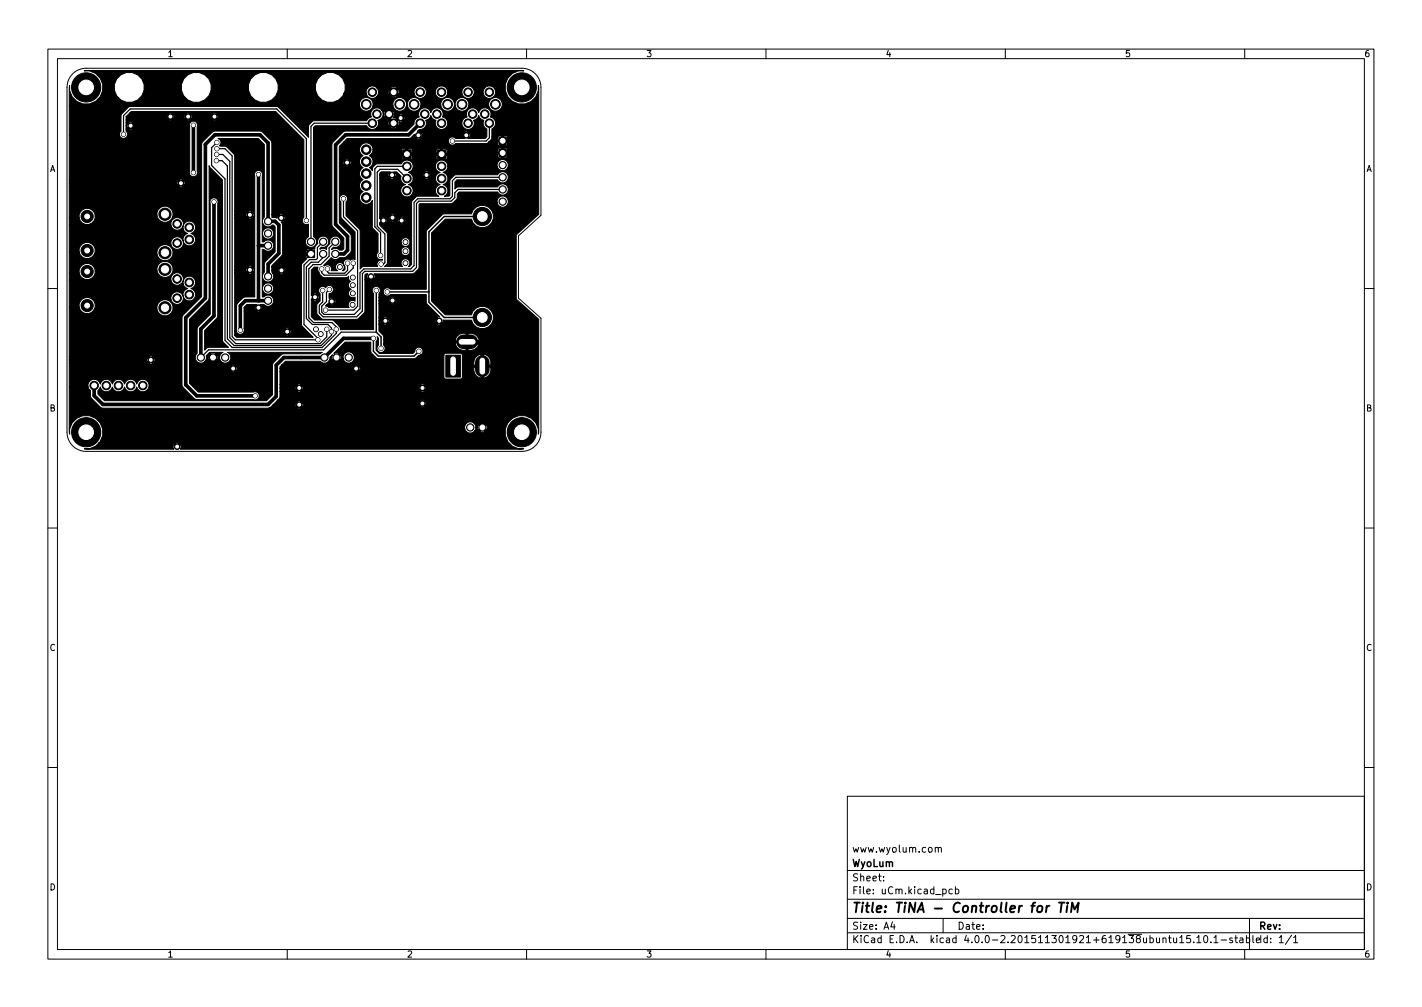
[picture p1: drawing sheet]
<svg xmlns="http://www.w3.org/2000/svg" width="297mm" height="210mm" viewBox="0 0 297 210" stroke-linecap="round" stroke-linejoin="round" font-family="sans-serif">
<defs><g id="words">
<text font-size="2.8" x="178" y="190.6">Title: TiNA - Controller for TiM</text>
<g font-size="2.1">
<text x="178" y="178">www.wyolum.com</text>
<text x="178" y="184">Sheet:</text>
<text x="178" y="181">WyoLum</text>
<text x="178" y="186.7">File: uCm.kicad_pcb</text>
<text x="178" y="196.9">KiCad E.D.A. kicad 4.0.0-2.201511301921+619138ubuntu15.10.1-stable</text>
<text x="178" y="194.1">Size: A4</text>
<text x="200" y="194.1">Date:</text>
<text x="263" y="194.1">Rev:</text>
<text x="263" y="196.9">Id: 1/1</text>
</g>
<g font-size="1.8">
<text x="35" y="11.9">1</text>
<text x="85" y="11.9">2</text>
<text x="135" y="11.9">3</text>
<text x="185" y="11.9">4</text>
<text x="235" y="11.9">5</text>
<text x="285" y="11.9">6</text>
<text x="10.3" y="35.9">A</text>
<text x="285.3" y="35.9">A</text>
<text x="10.3" y="85.9">B</text>
<text x="285.3" y="85.9">B</text>
<text x="10.3" y="135.9">C</text>
<text x="285.3" y="135.9">C</text>
<text x="10.3" y="185.9">D</text>
<text x="285.3" y="185.9">D</text>
<text x="35" y="199.9">1</text>
<text x="85" y="199.9">2</text>
<text x="135" y="199.9">3</text>
<text x="185" y="199.9">4</text>
<text x="235" y="199.9">5</text>
<text x="285" y="199.9">6</text>
</g>
</g></defs>
<g fill="none" stroke="#000" stroke-width=".21">
<path d="M10 10.2h277v190.1h-277zM12 12.2h273v186.1h-273zM15.2 15.4a4 4 0 0 1 2.8-1.2h91a4 4 0 0 1 4 4v26.7l-4.7 4.3v13l4.7 4.2v23.8a4 4 0 0 1-4 4h-91a4 4 0 0 1-4-4v-72a4 4 0 0 1 1.2-2.8zM60 10.2v2M110 10.2v2M160 10.2v2M210 10.2v2M260 10.2v2M10 60.2h2M285 60.2h2M10 110.2h2M285 110.2h2"/>
<path d="M10 160.2h2M177 166.3h108v32h-108zM195.4 177.1l.2-.2 .3 .1 .1 .9M195.4 176.9v1M196 177.1l.2-.2 .4 .1v.9M285 160.2h2M60 198.3v2M110 198.3v2M160 198.3v2M177 194.8h108M177 191.8h108M177 187.8h108"/>
<path d="M177 181.8h108M184.6 183.8v.1M184.6 183v.1M186.4 192.5l-.3 1h.9M186.8 193v1M196.9 185.7l.5-.1 .2 .3-.1 .7h-.6M197 191.8v3M198.9 185.7l-.4-.1-.3 .3 .2 .7h.5M199.6 185.7l.4-.1 .3 .3-.2 .7h-.5M199.6 185.1v1.5M210 198.3v2M246.4 195.8l.5-.5v1.5"/>
<path d="M246.4 196.8h.9M248.6 195.3h-.7v.7l.2-.1 .5 .1 .1 .2-.1 .5-.2 .1-.5-.1M249.4 196.7v.1M250 195.8l.4-.5v1.5M250 196.8h.9M251.6 195.5l.2-.2a.8 .8 0 0 1 .5 .8 .8 .8 0 0 1-.5 .7l-.2-.1-.2-.4zM252.9 196.7v.1M253.6 195.8l.4-.5v1.5M253.6 196.8h.8M255.1 196.3h1.1M257.4 195.9l-.3-.1-.2 .2v.3l.5 .1v.4h-.5M257.9 195.8h.6"/>
<path d="M258.1 195.3v1.3l.4 .2M259 195.9h.6v.9M259.6 196.2l-.5 .1-.2 .2 .2 .3h.5M260 198.3v2M260.4 195.9l.4-.1 .3 .3-.2 .7h-.5M260.4 195.3v1.5M261 191.8v6.5M261.7 195.3v1.3l.2 .2M262.4 196.3l.7-.1v-.3l-.5-.1-.2 .2 .1 .8h.6M269.8 195.3l-1.3 1.9M270.2 195.8l.4-.5v1.5M270.2 196.8h.9"/>
</g>
<path d="M219.2 189.1l-.4 .1-.2 .3M221.2 188.5h1.2M221.8 188.5l-.3 2M222.9 189.1l-.1 1.4M223 188.5v.2M223.7 190.5l.3-2 .5 1.4 .8-1.4-.2 2" fill="none" stroke="#000" stroke-width=".4"/>
<g fill="#000" stroke="#000" stroke-width=".21">
<path d="M14.6 17.8a3.5 3.5 0 0 0 2.9 3.9 3.5 3.5 0 0 0 3.9-2.8h2.5l.5 1.1a3.2 3.2 0 0 0 3.2 1.3 3.2 3.2 0 0 0 2.5-2.4h7.8l.5 1.1a3.2 3.2 0 0 0 3.2 1.3 3.2 3.2 0 0 0 2.5-2.4h7.8l.5 1.1a3.2 3.2 0 0 0 3.2 1.3 3.2 3.2 0 0 0 2.5-2.4h7.8l.5 1.1a3.1 3.1 0 0 0 5.4-.5h4.7l.2 .5a1.28 1.28 0 0 0 2 .2h2.9l.1 .1a.86 .86 0 0 0 1.1-.1l-.6-.7-.6 .7h-2.9l.4-.7v-.3h2l.2 .7 .6-.7h.6l.6 .7 .2-.4h3.2a1.31 1.31 0 0 0 1.3 1.1 1.31 1.31 0 0 0 1.3-1.1h1.8l.2 .5a1.31 1.31 0 0 0 1.4 .5 1.31 1.31 0 0 0 1-1h3l.2 .5a1.31 1.31 0 0 0 1.3 .5 1.31 1.31 0 0 0 1.1-1h1.8l.2 .5a1.31 1.31 0 0 0 2.2 0 1.31 1.31 0 0 0-.8-2 1.31 1.31 0 0 0-1.6 1.5h-1.8v-.5a1.31 1.31 0 0 0-1.6-1 1.31 1.31 0 0 0-1 1.5h-3v-.5a1.31 1.31 0 0 0-1.5-1 1.31 1.31 0 0 0-1.1 1.5h-1.8v-.5a1.31 1.31 0 0 0-1.6-1 1.31 1.31 0 0 0-1 1.5h-3.2v-.6l-.2-.3-.6 .6h-.6l-.6-.6-.2 .6h-2l-.4-.9h2.9l.6 .7 .6-.7-.1-.1a.86 .86 0 0 0-1.1 .1h-2.9l-.2-.1a1.31 1.31 0 0 0-1.5 0 1.31 1.31 0 0 0-.5 1.3h-4.7l.3-.6a3.2 3.2 0 0 0-3.1-3.8 3.2 3.2 0 0 0-3.1 3.8h-7.8v-1.3a3.2 3.2 0 0 0-3.7-2.5 3.2 3.2 0 0 0-2.5 3.8h-7.8v-1.3a3.2 3.2 0 0 0-3.7-2.5 3.2 3.2 0 0 0-2.5 3.8h-7.8v-1.3a3.2 3.2 0 0 0-3.7-2.5 3.2 3.2 0 0 0-2.5 3.8h-2.5v-1.3a3.4 3.4 0 0 0-3.8-2.8h91.8h-1.1a3.5 3.5 0 0 0-2.8 4 3.5 3.5 0 0 0 3.9 2.9 3.5 3.5 0 0 0 3-3.8l.1 26.8-4.6 4.4-.1 13.1 .2 .4 4.5 4.1-.1 23.9v-1a3.5 3.5 0 0 0-4-2.8 3.5 3.5 0 0 0-2.9 3.9 3.5 3.5 0 0 0 3.9 3l-71.7 .1 .2-.5-.2-.5-.7 .7-.7-.7-.2 .4 .2 .6-18.7-.1h1.1l1.3-.5 .6-.6h16l.4 .4 .4-.4-.4-.2-.4 .2h-16a3.2 3.2 0 0 0 .8-3.1h75.7l.1 .4a1.16 1.16 0 0 0 1.9 .2h1.1l.5 .2 .6-.2-.5-.6-.6 .6h-1.1l.3-.9h.3l.3 .6 .5-.6h.6l.5 .6 .2-.5-.2-.6-.5 .5h-.6l-.5-.5-.3 .5h-.3l-.3-.8h1.1l.6 .6 .5-.6-.1-.1-.4-.1-.6 .2h-1.1a1.17 1.17 0 0 0-1.4-.2 1.17 1.17 0 0 0-.6 1.3h-75.7l-.5-1.2a3.5 3.5 0 0 0-4.1-1.4 3.5 3.5 0 0 0-2.2 3.7l-.1-9.8h3.9l.5 .7v1.1l.2 .6 1.8 1.8 .6 .2h40.6l.4 .2 .4-.2-.2-.3h25.1l.4 .2 .5-.2-.4-.4-.5 .4h-25.1l-.2-.1-.4 .4h-5.9l.9-.7h4.5l.2 .4 .4-.4h.6l.4 .4 .1-.7h24.1l.2 .5 .4-.5h.5l.4 .5 .1-.1 .1-.3-.2-.5-.4 .4h-.5l-.4-.4-.2 .4h-24.1l-.1-.1-.4 .4h-.6l-.4-.4-.2 .4h-4.5l.6-.7h4.4l.4 .4 .4-.4-.4-.2-.4 .2h-4.4l.3-.2h29.8l.5 .4 .4-.4-.4-.2-.5 .2h-29.8l.4-.6 .1-1.3h3.6l.4 .2 .4-.2h24.9l.4 .2 .5-.2-.4-.4-.5 .4h-24.9l-.4-.4-.4 .4h-3.6v-.7h3.1l.2 .4 .4-.4h.6l.4 .4 .2-.4h24l.2 .4 .4-.4h.5l.4 .4 .1-.1 .1-.3-.2-.4-.4 .4h-.5l-.4-.4-.2 .4h-24l-.2-.4-.4 .4h-.6l-.4-.4-.2 .4h-3.1v-.7h3.6l.4 .4 .4-.4h24.9l.5 .4 .4-.4-.4-.2-.5 .2h-24.9l-.4-.2-.4 .2h-3.6v-2.7h15.5l.4 .2 .4-.2-.4-.4-.4 .4h-15.5v-.7h15l.2 .5 .4-.5h.6l.4 .5 .1-.1 .1-.3-.2-.5-.4 .4h-.6l-.4-.4-.2 .4h-15v-.3l.3-.3h15.2l.4 .4 .4-.4-.4-.2-.4 .2h-15.2l.8-.9h7.3a1.12 1.12 0 0 0 1.7 .1h1.2l.5 .2 .5-.2-.5-.6-.5 .6h-1.2l.3-.9 .5-.5-.1 .5 .2 .6 .5-.6h.6l.5 .6 .2-.3h.4l.2 .4a1.18 1.18 0 0 0 1.9 0 1.18 1.18 0 0 0-.7-1.8 1.18 1.18 0 0 0-1.4 1.4h-.4v-.6l-.2-.2-.5 .5h-.6l.8-.8-.5-.2-.6 .2 2.4-2.4h5.3l.1 2.2 1.1 1.1 .4 .2h7.5l.4-.2 .5-.5h5.3v4.5l.3 .4h3.2l.3-.1 .1-.3v-2.1h2.4v.8a1.6 1.6 0 0 0 1.5 1.5v-2.3h.5v2.3h.2a1.89 1.89 0 0 0 1.3-2.3h-5.9v-1.1h2.4v.7h1.5v-2.2h.5v2.2h1.5a1.82 1.82 0 0 0-1.4-2.2 1.82 1.82 0 0 0-2.1 1.5h-2.4v-1.5l-.4-.2h-3.1l-.3 .1-.1 .3h-5a.85 .85 0 0 0 .6-1 .85 .85 0 0 0-.9-.7 .85 .85 0 0 0-.7 .9l-.4 .4h-7.1l-.6-.7v-1.8a.79 .79 0 0 0 .2-1l.2 .3v1.5a.85 .85 0 0 0 0 1.2 .85 .85 0 0 0 1.2 0 .85 .85 0 0 0 0-1.2v-.3h14.9a1.89 1.89 0 0 0 2.3 1.3v-1.5h.4v1.5h.7a1.6 1.6 0 0 0 1.5-1.5h-4.9v.2h-14.9v-.9h14.9v.3h2.3v-1.6h.4v1.6h2.2v-.3a2.08 2.08 0 0 0-2.6-1.3 1.89 1.89 0 0 0-2.3 1.3h-14.9l-.1-.8-.9-1v-1.4h.9l.4 .2 .4-.2h10.4l.4 .2 .5-.2-.5-.4-.4 .4h-10.4l-.4-.4-.4 .4h-.9v-.7h.4l.2 .4 .4-.4h.6l.4 .4 .2-.4h9.5l.2 .4 .4-.4-.4-.4-.2 .4h-9.5l-.2-.4-.4 .4h-.6l-.4-.4-.2 .4h-.4v-.7h.9l.4 .4 .4-.4-.4-.2-.4 .2h-.9v-2.9h2.4l.4 .2 .4-.2-.4-.4-.4 .4h-2.4v-.7h1.9l.2 .5 .4-.5h.6l.4 .5 .2-.4-.2-.5-.4 .4h-.6l-.4-.4-.2 .4h-1.9v-.6h2.4l.4 .4 .4-.4-.4-.2-.4 .2h-2.4v-.8l.1-.2h.8l.1 .3a.84 .84 0 0 0 1.3 .1h7.5l.1 1.8 2.8 2.9-.6 .1 1.1 1.1 .2-.6h5.9a2.34 2.34 0 0 0 3.6 1.4 2.34 2.34 0 0 0 0-3.8 2.34 2.34 0 0 0-3.6 1.3h-5.5l-2.8-2.8v-14.3l2.8-2.8h5.5l.3 .7a2.35 2.35 0 0 0 3.7 .3 2.35 2.35 0 0 0-.6-3.6 2.35 2.35 0 0 0-3.4 1.5h-5.9l-3.5 3.5-.1 12.2h-7.5l-.1-.2a.86 .86 0 0 0-1 0 .86 .86 0 0 0-.3 .9h-.8l.1-.3a.86 .86 0 0 0-1.1-1 .86 .86 0 0 0-.3 1.5v7.5l-6.9 .1-.1-.6-1.4-1.4-3.9-.1-.7-.7v-3.4l.8 .2 .4-.2-.4-.4-.4 .4h-.4v-.3l.5-.4h.6l.4 .5 .2-.4-.2-.5-.4 .4h-.6l-.5-.3v-.3h.4l.4 .4 .4-.4-.4-.2-.8 .2v-5l.6-.6h.8a1.03 1.03 0 0 0 .3 1.1l.6 .9 .4 .2h4.6l.5-.3v.1a.89 .89 0 0 0 .5 .9 .9 .9 0 0 0-.5 .9 .9 .9 0 0 0 .6 .8 .91 .91 0 0 0-.5 1.3 .91 .91 0 0 0 1.3 .3v.9a.92 .92 0 0 0-1.2 .1 .92 .92 0 0 0-.1 1.2h-4.2l-.7-.3 .3-.3 1.3 .1 .1-.1-.4-.4-.4 .4h-.6l.7-.7h.6l.4 .5 .1-.1 .1-.3-.2-.5-.4 .4h-.6l.7-.6-.4-.2-.6 .2v-1a.85 .85 0 0 0 .8-1.3 .85 .85 0 0 0-1.5 .1 .85 .85 0 0 0-1.2 0 .85 .85 0 0 0 .1 1.2v1.5l-.7 .9v1.6l.1 .4 .8 .8 .4 .2 7.2-.1 1.4-1.3 .1-.4v-6.5h.9l.4 .2 .4-.2-.4-.4-.4 .4h-.9v-1l.2-.2h.5l-.3 .5 .2 .5 .7-.7 .7 .7 .2-.4-.3-.6h8.1l.4-.2 .9-.9v-13.4l.2-.2h6.6l.4-.2h9.1a1.18 1.18 0 0 0 1.9 .8 1.18 1.18 0 0 0 0-2 1.18 1.18 0 0 0-1.9 .8v.4h-9.1l.8-.9v-.9l.4-.4h8.1v.1a1.18 1.18 0 0 0 1.8 .2 1.18 1.18 0 0 0-.1-1.8 1.18 1.18 0 0 0-1.7 .4h-8.3l-.7 .5v-1.5l.4-.5h8.6v.2a1.18 1.18 0 0 0 1.8 .2 1.18 1.18 0 0 0-.1-1.8 1.18 1.18 0 0 0-1.7 .4h-9l-1 1v3.3l-.2 .2h-1a1.29 1.29 0 0 0 .8-1.3 1.29 1.29 0 0 0-1-1.2 1.3 1.3 0 0 0 1-1.2 1.3 1.3 0 0 0-1-1.3 1.24 1.24 0 0 0 .9-1.3h10.3l.2 .4a1.18 1.18 0 0 0 2 0 1.18 1.18 0 0 0-.8-1.8 1.18 1.18 0 0 0-1.4 1.4h-10.3v-.2a1.31 1.31 0 0 0-2.2-.7 1.31 1.31 0 0 0 .6 2.2 1.3 1.3 0 0 0-1 1.3 1.3 1.3 0 0 0 1 1.2 1.29 1.29 0 0 0-1 1.2 1.29 1.29 0 0 0 .8 1.3h-4.4l-.4 .1-.9 .9v13.2l-.4 .4h-.3l.2-.1a.92 .92 0 0 0-.2-1.3 .92 .92 0 0 0-1.3 .2 .92 .92 0 0 0 .1 1.2h-3.8l.6-.5v-2.5h2.9l.1 .4a.93 .93 0 0 0 1.6 0 .93 .93 0 0 0-.6-1.5 .93 .93 0 0 0-1.1 1.1h-2.9v-1.9h2.9l.1 .4a.93 .93 0 0 0 1.6 0 .93 .93 0 0 0-.6-1.5 .93 .93 0 0 0-1.1 1.1h-2.9v-2.1l-1.6-1.6v-.3l.8 .2 .4-.2h3l.4 .2 .4-.2-.4-.4-.4 .4h-3l-.4-.4-.4 .4h-.4v-.3l.5-.4h.6l.4 .5 .1-.4h.7l.4 .2 .3-.1v-.2h.7l.2 .5 .4-.5h.6l.4 .5 .1-.1 .1-.3-.2-.5-.4 .4h-.6l-.4-.4-.2 .4h-.7l-.3-.3-.4 .4h-.7l-.1-.5-.4 .4h-.6l-.5-.3v-.3h.4l.4 .4 .3-.4h.7l.2 .5 .4-.5h.6l.4 .5 .1-.5h.7l.4 .4 .4-.4-.4-.2-.4 .2h-.7l-.1-.4-.4 .4h-.6l-.4-.4-.2 .4h-.7v-.2h-.3l-.8 .2v-.6h2.3l.4 .4 .4-.4-.4-.2-.4 .2h-2.3v-7.6h2.2l.4 .2 .4-.2-.4-.4-.4 .4h-2.2v-.7h1.7l.2 .5 .4-.5h.6l.4 .5 .2-.4-.1-.4-.1-.1-.4 .4h-.6l-.4-.4-.2 .4h-1.7v-.3l.3-.3h1.9l.4 .4 .4-.4h.6l.9 .9a1.26 1.26 0 0 0 .9 1.7 1.31 1.31 0 0 0-.8 2.1 1.31 1.31 0 0 0 2.2 0 1.31 1.31 0 0 0-.8-2.1 1.24 1.24 0 0 0 1-1.3l3.1 .1 .1-.1-.4-.4-.4 .4h-2.4l-.2-.7h2.1l.2 .5 .4-.5h.6l.4 .5 .2-.4-.1-.4-.1-.1-.4 .4h-.6l-.4-.4-.2 .4h-2.1l-.8-.5 .3-.1h3.1l.4 .4 .4-.4-.4-.2-.4 .2h-3.1a1.3 1.3 0 0 0 .3-2.1 1.3 1.3 0 0 0-2.1 .4h-5.2l-.8 .8v.7l-.7-.7 .2-.1a1.4 1.4 0 0 0-.2-2.4h6.8v.6l.2 .2h.7v-.9h.4l.1 .9 .8-.1v-.7h5l.1 .8h.8l.1-.9h.3l.1 .9h.7l.2-.2v-.6h-16.1l.2-.3h26.5v.6l.7 .2 .1-.9h.4l.1 .9h.5l.2-.2-.1-.7-28.4 .1 .4-1h6v.8h.9v-.9h.4v.9h.9v-.8h5l.1 .8h.9v-.9h.3v.9h.9v-.9h10.7l.1 .6h.7v-.7h.4v.7h.7l.1-.6-.2-.2h-1.6l-.2 .2-12.7-.1-.2 .2h-5l-.2-.2h-1.8l-.2 .2h-6v-.2a1.42 1.42 0 0 0-2.2-.9 1.42 1.42 0 0 0 .2 2.4 1.39 1.39 0 0 0-.8 1.2 1.39 1.39 0 0 0 .8 1.3 1.39 1.39 0 0 0-.8 1.2 1.39 1.39 0 0 0 .8 1.3 1.39 1.39 0 0 0-.8 1.2 1.39 1.39 0 0 0 .8 1.3 1.41 1.41 0 0 0-.4 2.3 1.41 1.41 0 0 0 2.3-.5v5.5l.1 .4 1.1 1.1v3.9l-.2 .2a.85 .85 0 0 0 0 1 .85 .85 0 0 0 1.1 .2v.2h-.1a.86 .86 0 0 0-.9 .4 .86 .86 0 0 0 0 .9h-2.9l-.8 .6v-8.2l-2.9-3v-2.8a.86 .86 0 0 0 .1-1.3 .86 .86 0 0 0-1.3 0 .86 .86 0 0 0 .1 1.3l.1 3.2 2.9 3v5.8l-.6-.1-.4 .3-.1-.2a.86 .86 0 0 0-1.2 .2 .86 .86 0 0 0 .2 1.2v.6l-.3 .3h-.3a.93 .93 0 0 0 .2-1.4 .93 .93 0 0 0-1.4 0 .93 .93 0 0 0 .2 1.4h-1.3v-.2a.85 .85 0 0 0-.4-.9 .85 .85 0 0 0-1 .2l-.2-.2 1.6-1.6a1.12 1.12 0 0 0 1.7 0 2.1 2.1 0 0 0 2.5-1.6l-.1-3.2-2.4-2.5v-11.9h1.2l.4 .2 .4-.2-.4-.4-.4 .4h-1.2v-.7h.7l.2 .5 .4-.5h.6l.4 .5 .2-.4-.2-.5-.4 .4h-.6l-.4-.4-.2 .4h-.7v-.6h1.2l.4 .4 .4-.4-.4-.2-.4 .2h-1.2v-2.7l.9-1h21.9a.85 .85 0 0 0 .6 .7 .85 .85 0 0 0 .9-.3h6.3l.6-.3h1.9v.6l.7 .1 .1-.8h.4v.7l.7 .1v-.8l-3.8 .1 .6-.7v-.4h1.3l.1 .6h.7v-.8h.4v.8l.8-.1v-.5l-.2-.2h-1.6l-.2 .2h-1.3v-1.7l.3-.1a1.31 1.31 0 0 0 .5-1.4 1.31 1.31 0 0 0-1.1-1 1.3 1.3 0 0 0-.7-1.8 1.3 1.3 0 0 0-1.7 .9 1.3 1.3 0 0 0-1.7-.9 1.3 1.3 0 0 0-.7 1.8 1.31 1.31 0 0 0-1.1 1.7 1.31 1.31 0 0 0 1.7 .8 1.31 1.31 0 0 0 .7-1.8 1.25 1.25 0 0 0 1.1-1 1.25 1.25 0 0 0 1.1 1 1.25 1.25 0 0 0 .6 1.8v1.7l-.4 .3h-3.5l-.4-.4-.4 .4h-1.8a.85 .85 0 0 0-1.1-.2 .85 .85 0 0 0-.4 .9h-21.9l.7-.7 15.2 .1 .1-.1-.4-.4-.4 .4h-14.5h12.9l.5-.2 .7-.7 .1 .7 .4-.5h.6l.4 .5 .2-.5h8.2l.2 .5 .4-.5h.6l.4 .5 .2-.4-.2-.5-.4 .4h-.6l-.4-.4-.2 .4h-8.2l-.2-.4-.4 .4h-.6l.7-.6h9.2l.4 .4 .4-.4-.4-.2-.4 .2h-9.2l-.6-.2 .4-.4a1.29 1.29 0 0 0 1.3-.5 1.29 1.29 0 0 0 0-1.4 1.25 1.25 0 0 0 1.1-1 1.25 1.25 0 0 0 1.1 1 1.31 1.31 0 0 0 .7 1.8 1.31 1.31 0 0 0 1.7-.8 1.31 1.31 0 0 0-1.1-1.7 1.3 1.3 0 0 0-.7-1.8 1.3 1.3 0 0 0-1.7 .9 1.3 1.3 0 0 0-1.7-.9 1.3 1.3 0 0 0-.7 1.8 1.27 1.27 0 0 0-1.1 1.5l-1.5 1.5h-13.1l-2.5 2.5-.1 16.9 .2 .6 2.3 2.3v2.2l-.3 .3h-.6l-.2-.2a1.13 1.13 0 0 0-1.4 .1l.4-.5a1.17 1.17 0 0 0 1.5-1 1.17 1.17 0 0 0-1.3-1.3 1.17 1.17 0 0 0-1 1.5l-.6 .8-.1 .4a1.17 1.17 0 0 0-1.4 0l.3-.4a1.17 1.17 0 0 0 1.6-1 1.17 1.17 0 0 0-1.3-1.3 1.17 1.17 0 0 0-1 1.5l-.6 .7v.5l-.6 .1v1.1l-1.3 .1v.5l.2 .2-1 1-.1 .3v12.4l.1 .4 2.3 2.3h-16l-.4-.5h10.6l.4 .2 .4-.2-.4-.4-.4 .4h-10.6v-.8h.4a.85 .85 0 0 0 .7 .7 .85 .85 0 0 0 .9-.6h8.1l.2 .5 .4-.5h.6l.4 .5 .1-.1 .1-.3-.2-.5-.4 .4h-.6l-.4-.4-.2 .4h-8.1v-.6h8.6l.4 .4 .4-.4-.4-.2-.4 .2h-8.6v-3.7h2.6l.4 .2 .4-.2-.4-.4-.4 .4h-2.6v-.7h2.1l.2 .5 .4-.5h.6l.4 .5 .2-.4-.2-.5-.4 .4h-.6l-.4-.4-.2 .4h-2.1l.6-.6h2l.4 .4 .4-.4h.7a1.17 1.17 0 0 0 1.7 0 1.17 1.17 0 0 0 0-1.7 1.17 1.17 0 0 0-1.7 .1h-.3v-1.5a1.19 1.19 0 0 0 1.6 .9 1.19 1.19 0 0 0 .5-1.8 1.19 1.19 0 0 0-1.9 0l-.2 .9v-8.4h.3l.2 .2a1.18 1.18 0 0 0 1.6-.3 1.18 1.18 0 0 0-.1-1.6 1.18 1.18 0 0 0-1.7 .1h-.3v-1.5a1.19 1.19 0 0 0 1.6 .9 1.19 1.19 0 0 0 .5-1.8 1.19 1.19 0 0 0-1.9 0l-.2 .9v-12.2a.85 .85 0 0 0-.8-1.2 .85 .85 0 0 0-.8 1.2v25.2l-2.2 .1-1.5 1.4-.1 5.1v.5h-.4v-12.1h2.8l.4 .2 .4-.2-.4-.4-.4 .4h-2.8v-.7h2.3l.2 .5 .4-.5h.6l.4 .5 .2-.4-.2-.5-.4 .4h-.6l-.4-.4-.2 .4h-2.3v-.6h2.8l.4 .4 .4-.4-.4-.2-.4 .2h-2.8v-10.2h2.8l.4 .2 .4-.2-.4-.4-.4 .4h-2.8v-.7h2.3l.2 .5 .4-.5h.6l.4 .5 .2-.4-.2-.5-.4 .4h-.6l-.4-.4-.2 .4h-2.3v-.6h2.8l.4 .4 .4-.4-.4-.2-.4 .2h-2.8v-11.9l-1.8-1.7-1.2-.1-.2-.1a.84 .84 0 0 0 .3-.8 .84 .84 0 0 0-.6-.7h8.5l1.2 1.3v15.1l-.2 .2a1.17 1.17 0 0 0 .3 1.6 1.17 1.17 0 0 0 1.6-.1h.2l.4 .3v5.3l-2.2 2.2-.1 2-.2 .2a1.18 1.18 0 0 0 .9 1.9 1.18 1.18 0 0 0 1.1-1.8h1.4l.4 .2 .4-.2-.4-.4-.4 .4h-1.4l-.2-.3v-.4h1.1l.2 .5 .4-.5h.6l.4 .5 .1-.1 .1-.3-.2-.5-.4 .4h-.6l-.4-.4-.2 .4h-1.1v-.6h1.6l.4 .4 .4-.4-.4-.2-.4 .2h-1.6v-.3l2-2a1.25 1.25 0 0 0 .2-1.3h4.9l.1 .6h.8l-.1-.8h-.6l-.2 .2h-4.9v-5.2l-.3-.6 .5-.2-.7-.7h.5l.4 .4 .2-.4v-.3l-.2-.1-.4 .4h-.5l-.4-.4-.2 .5-1.1-.3v-.5h1.5l.4 .4 .5-.4-.4-.2-.5 .2h-1.5l-.1-15.3-1.8-1.9-.6-.2h-9.7l-2.3 2.2-.2 .5v31.8l-4 4.1-.1 14.3 .2 .6 2.6 2.5h12.2a.85 .85 0 0 0 1.2-.8 .85 .85 0 0 0-1.2-.7h-11.6l-1.8-1.9v-2.4h8.7l.4 .2 .4-.2-.4-.4-.4 .4h-8.7v-.7h8.2l.2 .5 .4-.5h.6l.4 .5 .2-.4-.2-.5-.4 .4h-.6l-.4-.4-.2 .4h-8.2v-.6h8.7l.4 .4 .4-.4-.4-.2-.4 .2h-8.7v-9.6l3.9-3.9 .2-.6v-27.6l.1 .3 2.7 2.7v33.4l.1 .4 1.1 1.1h-4.1l-.9 .6v-4.1l2.6-2.5 .2-.6v-23.4a.85 .85 0 0 0-.8-1.2 .85 .85 0 0 0-.8 1.2v23.1l-2.7 2.8v5.4l-.2 .2a1.17 1.17 0 0 0 .2 1.6 1.17 1.17 0 0 0 1.6-.1h1.2l.5 .2 .5-.2-.5-.6-.5 .6h-1.2l.3-.9h.4l.2 .6 .5-.6h.6l.5 .6 .1-.1 .1-.4-.2-.6-.5 .5h-.6l-.5-.5-.2 .5h-.4v-.3l.4-.5h.5l.5 .6 .5-.6-.5-.2-1 .2 .3-.2h2.8a1.17 1.17 0 0 0-.5 1.8 1.17 1.17 0 0 0 1.9 0 1.17 1.17 0 0 0-.5-1.8h19.8l-.4 .3h-7.6l-.6 .2-1.7 1.8-.1 6.5-1.2 1.3h-33.9l-1.3-1.4v-.8l.4-.7 .2 .4a1.31 1.31 0 0 0 1.3 .6 1.31 1.31 0 0 0 1.1-1 1.3 1.3 0 0 0 1.3 1 1.3 1.3 0 0 0 1.2-1 1.3 1.3 0 0 0 1.3 1 1.3 1.3 0 0 0 1.3-1 1.31 1.31 0 0 0 2 .8 1.31 1.31 0 0 0 0-2.2 1.31 1.31 0 0 0-2 .8 1.3 1.3 0 0 0-1.3-1 1.3 1.3 0 0 0-1.3 1 1.3 1.3 0 0 0-1.3-1 1.3 1.3 0 0 0-1.2 1 1.3 1.3 0 0 0-1.3-1 1.3 1.3 0 0 0-1.3 1 1.31 1.31 0 0 0-1.5-1 1.31 1.31 0 0 0-1 1.6h-3.9v-5h16.6l.4 .2 .4-.2-.4-.4-.4 .4h-16.6v-.7h16.1l.2 .5 .4-.5h.6l.4 .5 .2-.4-.2-.5-.4 .4h-.6l-.4-.4-.2 .4h-16.1v-.6h16.6l.4 .4 .4-.4-.4-.2-.4 .2h-16.6v-10.4h2a1.68 1.68 0 0 0 1.4 1.4 1.68 1.68 0 0 0 1.8-.9h13.1l.2 .6a1.7 1.7 0 0 0 2.9 0 1.7 1.7 0 0 0-1.1-2.6 1.7 1.7 0 0 0-2 2h-13.1l.2-.5v-.6l-.3-.6-.3-.4h16.4a1.33 1.33 0 0 0 2 .9 1.33 1.33 0 0 0 0-2.3 1.33 1.33 0 0 0-2 .9v.5h-16.4a1.68 1.68 0 0 0-2-.2 1.68 1.68 0 0 0-.8 1.8h-2v-5.6h21.2l.2 .5a1.29 1.29 0 0 0 2 .2h.3l.2 .5 .8 .5a1.32 1.32 0 0 0-.7 2.1 1.32 1.32 0 0 0 2.1 0 1.32 1.32 0 0 0-.7-2.1 1.32 1.32 0 0 0 .9-1.5 1.32 1.32 0 0 0-1.6-1 1.32 1.32 0 0 0-1 1.5h-.3l.2-.2a1.33 1.33 0 0 0-.8-2.1 1.33 1.33 0 0 0-1.6 1.6h-21.2v-1.5h2l.3 .6a1.68 1.68 0 0 0 1.9 .7 1.68 1.68 0 0 0 1.2-1.7h12.9l.2 .6a1.7 1.7 0 0 0 2.9 0 1.7 1.7 0 0 0-1.1-2.6 1.7 1.7 0 0 0-2 2h-12.9v-.2a1.7 1.7 0 0 0-2-1.4 1.7 1.7 0 0 0-1.4 2h-2v-4.4h2l.3 .6a1.67 1.67 0 0 0 2.9-.1h13.1l.2 .6a1.7 1.7 0 0 0 2.9 0 1.7 1.7 0 0 0-1.1-2.6 1.7 1.7 0 0 0-2 2h-13.1l.2-.5v-.6l-.3-.6-.3-.4h16.4a1.33 1.33 0 0 0 2 .9 1.33 1.33 0 0 0 0-2.3 1.33 1.33 0 0 0-2 .9v.5h-16.4a1.68 1.68 0 0 0-2-.2 1.68 1.68 0 0 0-.8 1.8h-2v-5.6h21.2l.2 .5a1.29 1.29 0 0 0 2 .2h.3l.2 .5 .8 .5a1.32 1.32 0 0 0-.7 2.1 1.32 1.32 0 0 0 2.1 0 1.32 1.32 0 0 0-.7-2.1 1.32 1.32 0 0 0 .9-1.5 1.32 1.32 0 0 0-1.6-1 1.32 1.32 0 0 0-1 1.5h-.3l.2-.2a1.33 1.33 0 0 0-.8-2.1 1.33 1.33 0 0 0-1.6 1.6h-21.2v-1.5h2l.3 .6a1.68 1.68 0 0 0 1.9 .7 1.68 1.68 0 0 0 1.2-1.7h12.9l.2 .6a1.7 1.7 0 0 0 2.9 0 1.7 1.7 0 0 0-1.1-2.6 1.7 1.7 0 0 0-2 2h-12.9v-.2a1.7 1.7 0 0 0-2-1.4 1.7 1.7 0 0 0-1.4 2h-2v-6.6h22.9l.4 .2 .4-.2-.4-.4-.4 .4h-22.9v-.7h22.4l.2 .5 .4-.5h.6l.4 .5 .1-.1 .1-.3-.2-.5-.4 .4h-.6l-.4-.4-.2 .4h-22.4v-.6h22.9l.4 .4 .4-.4-.4-.2-.4 .2h-22.9v-9.4h10.5a.86 .86 0 0 0 1.2 .6 .86 .86 0 0 0 .1-1.4v-.5l1 .2 .4-.2-.4-.4-.4 .4h-.6v-.7l.3 .5 .4-.5h.6l.4 .5 .2-.4h11.4v9.6a.85 .85 0 0 0 .9 1 .85 .85 0 0 0 .7-1.2v-9.4a.86 .86 0 0 0-.8-1 .86 .86 0 0 0-.8 1h-11.4l-.2-.5-.4 .4h-.6l-.4-.4-.3 .4v-.6h.6l.4 .4 .4-.4-.4-.2-1 .2v-.6h8.9l.4 .2 .4-.2h2.9l.4 .2 .4-.2h4.7l.4 .2 .4-.2-.4-.4-.4 .4h-4.7l-.4-.4-.4 .4h-2.9l-.4-.4-.4 .4h-8.9v-.6l8.4-.1 .2 .5 .4-.5h.6l.4 .5 .2-.5h1.9l.2 .5 .4-.5h.6l.4 .5 .2-.5h3.7l.2 .5 .4-.5h.6l.4 .5 .2-.4-.2-.5-.4 .4h-.6l-.4-.4-.2 .4h-3.7l-.2-.4-.4 .4h-.6l-.4-.4-.2 .4h-1.9l-.2-.4-.4 .4h-.6l-.4-.4-.2 .4h-8.4l.7-.6h8.2l.4 .4 .4-.4h2.9l.4 .4 .4-.4h4.7l.4 .4 .4-.4-.4-.2-.4 .2h-4.7l-.4-.2-.4 .2h-2.9l-.4-.2-.4 .2h-8.2l.4-.4h30.2l5.9 5.9v16.2l-.2 .2a.86 .86 0 0 0 .1 1 .86 .86 0 0 0 1 .2v2.6l-.1 .1a1.18 1.18 0 0 0-.2 1.8 1.18 1.18 0 0 0 1.8-.1 1.18 1.18 0 0 0-.4-1.8v-22.8l.3-.3h10.8l.1 .2a1.28 1.28 0 0 0 2 .1h2.9l.1 .2a.86 .86 0 0 0 1.1-.2l-.6-.6-.6 .6h-2.9l.4-.6-.2-.9 .7-.4h1l.7 .3v.1a.88 .88 0 0 0 0 1.2l.9-.9 .9 .9 .3-.5-.1-.4 .4 .1 .4-.2-.7-.6 .6-.1 .4 .5 .2-.4-.2-.5-.4 .4h-.6l-.4-.4-.2 .6-.7-.2 .3-.6h.9l.4 .4 .4-.4-.4-.2-.4 .2h-.9v-.6l-.2-.2-1.6 1.5h-1l.4-.6v-.4l.4 .7 .6-.6-.6-.6-.4 .5-.4-.8h1l.7 .6 .6-.6a.88 .88 0 0 0-1.3 0h-1l-.1-.2a1.3 1.3 0 0 0-1.6 .1 1.3 1.3 0 0 0-.3 1.6 1.18 1.18 0 0 0-1 .8h-11.2l-.9 1-.1 2.5-6.2-6.3-.4-.2h-30.6l-.4 .2-1.5 1.5v3.5l-.3 .5v.3h-10.5v-6.1h60.6a1.44 1.44 0 0 0 1.4 1.1 1.44 1.44 0 0 0 1.4-1.1h4.2l.2 .5a1.44 1.44 0 0 0 1.5 .6 1.44 1.44 0 0 0 1.1-1.1h.2l.2 .5a1.44 1.44 0 0 0 1.5 .6 1.44 1.44 0 0 0 1.1-1.1h4.2l.2 .5a1.44 1.44 0 0 0 1.5 .6 1.44 1.44 0 0 0 1.1-1.1h.2l.2 .5a1.44 1.44 0 0 0 1.5 .6 1.44 1.44 0 0 0 1.1-1.1h4.2l.2 .5a1.44 1.44 0 0 0 2.4 0 1.44 1.44 0 0 0-.9-2.2 1.44 1.44 0 0 0-1.7 1.7h-4.2v-.6a1.44 1.44 0 0 0-1.7-1.1 1.44 1.44 0 0 0-1.1 1.7h-.2v-.6a1.44 1.44 0 0 0-1.7-1.1 1.44 1.44 0 0 0-1.1 1.7h-4.2v-.6a1.44 1.44 0 0 0-1.7-1.1 1.44 1.44 0 0 0-1.1 1.7h-.2v-.6a1.44 1.44 0 0 0-1.7-1.1 1.44 1.44 0 0 0-1.1 1.7h-4.2v-.6a1.44 1.44 0 0 0-1.7-1.1 1.44 1.44 0 0 0-1.1 1.7h-60.6zM84.1 31.3h1.8v1.8h-1.8zM91.4 31.3h1.7v1.8h-1.7zM104.2 28.6h1.6v1.6h-1.6zM104.2 31.2h1.6v1.5h-1.6zM64.2 52.3h1.5v1.5h-1.5zM93.1 74.2h3.1v4.5h-3.1z"/>
<circle cx="18" cy="18.2" r="3"/>
<circle cx="77.8" cy="19.2" r=".89"/>
<circle cx="82.2" cy="19.2" r=".89"/>
<circle cx="87.8" cy="19.2" r=".89"/>
<circle cx="92.2" cy="19.2" r=".89"/>
<circle cx="97.8" cy="19.2" r=".89"/>
<circle cx="102.2" cy="19.2" r=".89"/>
<circle cx="109" cy="18.2" r="3"/>
<circle cx="25.8" cy="28" r=".44"/>
<circle cx="27.3" cy="26.2" r=".6"/>
<circle cx="35.6" cy="24.3" r=".6"/>
<circle cx="37.8" cy="38.2" r=".6"/>
<circle cx="39.3" cy="24.3" r=".6"/>
<circle cx="40.4" cy="26.1" r=".44"/>
<circle cx="40.4" cy="36" r=".44"/>
<circle cx="44.8" cy="24.3" r=".6"/>
<circle cx="45.2" cy="33.5" r=".44"/>
<circle cx="45.3" cy="32.2" r=".44"/>
<circle cx="45.3" cy="29.7" r=".44"/>
<circle cx="45.3" cy="31" r=".44"/>
<circle cx="54" cy="36.4" r=".44"/>
<circle cx="72.5" cy="33.9" r=".6"/>
<circle cx="76.5" cy="38.7" r="1"/>
<circle cx="76.5" cy="33.7" r="1"/>
<circle cx="76.5" cy="31.2" r="1"/>
<circle cx="76.5" cy="36.2" r="1"/>
<circle cx="76.5" cy="21.8" r="1.02"/>
<circle cx="77.8" cy="25.7" r=".89"/>
<circle cx="78.7" cy="23.8" r=".89"/>
<circle cx="81.3" cy="23.8" r=".89"/>
<circle cx="81.9" cy="36.5" r=".6"/>
<circle cx="82.2" cy="25.7" r=".89"/>
<circle cx="83.5" cy="21.8" r="1.02"/>
<circle cx="83.7" cy="24.6" r=".6"/>
<circle cx="85" cy="37.3" r=".89"/>
<circle cx="85" cy="34.7" r=".89"/>
<circle cx="85" cy="39.8" r=".89"/>
<circle cx="86.5" cy="21.8" r="1.02"/>
<circle cx="87.4" cy="28.2" r=".6"/>
<circle cx="87.8" cy="25.7" r=".89"/>
<circle cx="88.7" cy="23.8" r=".89"/>
<circle cx="89.1" cy="36.5" r=".6"/>
<circle cx="91.3" cy="23.8" r=".89"/>
<circle cx="92.2" cy="25.7" r=".89"/>
<circle cx="92.2" cy="37.3" r=".89"/>
<circle cx="92.2" cy="34.7" r=".89"/>
<circle cx="92.2" cy="39.8" r=".89"/>
<circle cx="93.5" cy="21.8" r="1.02"/>
<circle cx="94.5" cy="29.4" r=".44"/>
<circle cx="96.5" cy="21.8" r="1.02"/>
<circle cx="97.4" cy="28.2" r=".6"/>
<circle cx="97.8" cy="25.7" r=".89"/>
<circle cx="98.7" cy="23.8" r=".89"/>
<circle cx="101.3" cy="23.8" r=".89"/>
<circle cx="102.2" cy="25.7" r=".89"/>
<circle cx="103.5" cy="21.8" r="1.02"/>
<circle cx="105" cy="37" r=".76"/>
<circle cx="105" cy="34.5" r=".76"/>
<circle cx="105" cy="39.6" r=".76"/>
<circle cx="18.2" cy="56.7" r="1.27"/>
<circle cx="18.2" cy="52.3" r="1.27"/>
<circle cx="18.2" cy="45.2" r="1.27"/>
<circle cx="34.5" cy="56.2" r="1.27"/>
<circle cx="34.5" cy="52.8" r="1.27"/>
<circle cx="34.5" cy="44.7" r="1.27"/>
<circle cx="37" cy="50.7" r=".9"/>
<circle cx="37" cy="46.7" r=".9"/>
<circle cx="37" cy="58.2" r=".9"/>
<circle cx="39.5" cy="47.5" r=".9"/>
<circle cx="39.5" cy="50" r=".9"/>
<circle cx="39.5" cy="59" r=".9"/>
<circle cx="44.7" cy="42.1" r=".44"/>
<circle cx="52.2" cy="56.3" r=".6"/>
<circle cx="52.2" cy="44.8" r=".6"/>
<circle cx="56" cy="51.3" r=".76"/>
<circle cx="56" cy="48.7" r=".76"/>
<circle cx="56" cy="46.2" r=".76"/>
<circle cx="56" cy="57.7" r=".76"/>
<circle cx="58.7" cy="45.5" r=".6"/>
<circle cx="58.8" cy="56.4" r=".6"/>
<circle cx="64" cy="46" r=".44"/>
<circle cx="65" cy="50.5" r=".76"/>
<circle cx="67.2" cy="56.1" r=".44"/>
<circle cx="67.5" cy="50.5" r=".76"/>
<circle cx="67.5" cy="53" r=".76"/>
<circle cx="68.4" cy="56.1" r=".44"/>
<circle cx="70" cy="53" r=".76"/>
<circle cx="70" cy="50.5" r=".76"/>
<circle cx="71" cy="55.7" r=".51"/>
<circle cx="71.7" cy="41.5" r=".44"/>
<circle cx="72.6" cy="54.9" r=".44"/>
<circle cx="73.7" cy="59.5" r=".51"/>
<circle cx="73.7" cy="57.9" r=".51"/>
<circle cx="73.8" cy="54.9" r=".44"/>
<circle cx="76.5" cy="41.2" r="1"/>
<circle cx="77.5" cy="57.7" r=".6"/>
<circle cx="79.5" cy="53.3" r=".44"/>
<circle cx="79.6" cy="55.1" r=".44"/>
<circle cx="80.1" cy="46" r=".6"/>
<circle cx="82" cy="45.4" r=".6"/>
<circle cx="83.9" cy="46" r=".6"/>
<circle cx="84.7" cy="54.9" r=".51"/>
<circle cx="84.7" cy="52.4" r=".51"/>
<circle cx="84.7" cy="50.5" r=".51"/>
<circle cx="100.8" cy="45.2" r="1.9"/>
<circle cx="105" cy="42.1" r=".76"/>
<circle cx="18.2" cy="63.8" r="1.27"/>
<circle cx="31.5" cy="75.1" r=".6"/>
<circle cx="34.5" cy="64.3" r="1.27"/>
<circle cx="37" cy="62.2" r=".9"/>
<circle cx="39.5" cy="61.5" r=".9"/>
<circle cx="42" cy="74.6" r=".76"/>
<circle cx="44.5" cy="74.6" r=".76"/>
<circle cx="47" cy="74.6" r=".76"/>
<circle cx="48.7" cy="76.9" r=".6"/>
<circle cx="50.2" cy="68.9" r=".44"/>
<circle cx="54" cy="64.2" r=".6"/>
<circle cx="56" cy="62.8" r=".76"/>
<circle cx="56" cy="60.2" r=".76"/>
<circle cx="60" cy="69.2" r=".6"/>
<circle cx="65.8" cy="62" r=".6"/>
<circle cx="66" cy="68.7" r=".51"/>
<circle cx="66.4" cy="70.9" r=".44"/>
<circle cx="67" cy="69.7" r=".51"/>
<circle cx="67.4" cy="60.6" r=".44"/>
<circle cx="67.8" cy="74.6" r=".76"/>
<circle cx="68" cy="64.7" r=".44"/>
<circle cx="68.3" cy="68.7" r=".44"/>
<circle cx="68.8" cy="60.4" r=".44"/>
<circle cx="69.3" cy="69.2" r=".44"/>
<circle cx="69.3" cy="62.9" r=".6"/>
<circle cx="70.3" cy="68.7" r=".44"/>
<circle cx="70.3" cy="74.6" r=".76"/>
<circle cx="72.8" cy="74.6" r=".76"/>
<circle cx="73.7" cy="63.6" r=".51"/>
<circle cx="73.7" cy="61.2" r=".51"/>
<circle cx="74.4" cy="76.9" r=".6"/>
<circle cx="78" cy="70.6" r=".44"/>
<circle cx="78.6" cy="60.6" r=".44"/>
<circle cx="79.6" cy="72.7" r=".44"/>
<circle cx="80.5" cy="67" r=".6"/>
<circle cx="80.9" cy="60.9" r=".44"/>
<circle cx="82" cy="62.7" r=".6"/>
<circle cx="87.5" cy="73.3" r=".44"/>
<circle cx="91.7" cy="67" r=".6"/>
<circle cx="100.8" cy="66.3" r="1.9"/>
<circle cx="18" cy="90.2" r="3"/>
<circle cx="19.7" cy="80.5" r=".89"/>
<circle cx="22.2" cy="80.5" r=".89"/>
<circle cx="24.7" cy="80.5" r=".89"/>
<circle cx="27.3" cy="80.5" r=".89"/>
<circle cx="29.8" cy="80.5" r=".89"/>
<circle cx="37" cy="93.2" r=".6"/>
<circle cx="53.3" cy="82.6" r=".44"/>
<circle cx="62.5" cy="84.5" r=".6"/>
<circle cx="62.5" cy="81" r=".6"/>
<circle cx="88.3" cy="81" r=".6"/>
<circle cx="88.3" cy="84.2" r=".6"/>
<circle cx="98.2" cy="89.2" r=".76"/>
<circle cx="100.8" cy="89.2" r=".76"/>
<circle cx="109" cy="90.2" r="3"/>
</g>
<path d="M96.8 71.4h1.5M100.8 75.7v1.5" fill="none" stroke="#000" stroke-width="3"/>
<g fill="none" stroke="#000" stroke-width=".76">
<path d="M82.2 19.2l-.9 1v4.6l.9 .9 1.1-1.1h.4M40.4 26.1v9.9M54 36.4v26.4M85 32.2h7.3M87.8 25.7l-2.4 2.4h-13.2l-2.1 2.1v16.6l2.5 2.5v2.9l-.8 .8h-1.8M105 29.4v2.5M44.7 42.1v23.8l-2.7 2.8v5.9M54 51.3h2M56 57.7v-2.6l2.3-2.2v-5.9l-.8-.8h-1.5v-16.4l-1.7-1.7h-9.4l-2 2v32.1l-4.1 4.1v14l2.3 2.3h12.2M65 53h-4.3l-1.9 1.9v1.5M44.5 74.6v1.4l.9 .9h3.3M56 62.8h-4.7l-1.1 1v5.1"/>
<path d="M70.3 74.6v1.4l.9 .9h3.2M78 70.6h-6.2l-4 4h-8.5l-1.6 1.6v6.5l-1.7 1.7h-34.5l-1.8-1.8v-2.1M97.6 71.4h2l1.2 1.1v16.7"/>
</g>
<g fill="none" stroke="#000" stroke-width=".25">
<path d="M25.8 28v-3.9l1.4-1.4h30.6l6.2 6.2v17.1M45.2 33.5h1.2l1.1 1.1v36.1l1.4 1.4h18.2l2.2-2.1v-1.5l-.8-.8h-3.2l-1.3-1.2v-10.8l1-1h1.5l1-1v-.7M45.3 32.2h1.3l1.4 1.5v36.8l1.3 1.2h17.6l1.4-1.4v-1.6M45.3 31h1.7l1.5 1.5v37.8l.7 .6h17.2v-.3l-2.9-2.9v-12.4l1.2-1.1h1.3l.3-.3v-2.2l1.2-1.2M45.3 29.7l-1.1 1.1v3.7l2.8 2.8v33.7l1.5 1.5h18.8l3-2.9v-1.4l-1-.9h-3.8l-1-1v-10.2l.9-.9h1.6l1.7-1.7v-1.7l1.3-1.3M77.8 25.7h-12.2l-.6 .7v24.1M85 37.3l-1.9-2h-3.7l-.6 .6v11.3l1.6 1.6v6l-.3 .3h-.5M85 34.7h-6.2l-.5 .5v12.1l1.2 1.2v4.8M102.2 25.7v3.1l-.7 .6h-7M105 39.6h-9.3l-.7 .6v1l-.7 .8h-6.8l-.5 .5v13.3l-.8 .8h-10l-.5 .5v7.8l-1.2 1.2h-7l-.8-.8v-1.6l.7-.7v-2.4M105 37h-9.8l-.7 .7v3.3l-.5 .5h-6.7l-.8 .7v13.2l-.7 .7h-9.8l-.8 .8v7.5l-1.2 1.2h-6.3l-.5-.5v-1.2l1-1v-1.9l.6-.6M71.7 41.5v3.7l3 3v15.7l-.8 .8h-5.9"/>
<path d="M72.6 54.9v1.5l-.6 .6h-3.3l-.3-.3v-.6M73.8 54.9v1l-1.5 1.5h-4.6l-.5-.5v-.8M78.6 69.3h-7.3l-3.7 3.7h-24l-1.6 1.6"/>
</g>
<path d="M100.8 45.2h-8l-3.2 3.2v14.7l3.2 3.2h8M78 70.6v2.7l1 1h7.5l1-1M78.6 60.6v8.7l1 1v2.4M80.9 60.9h8.7" fill="none" stroke="#000" stroke-width=".3"/>
<g fill="#fff" stroke="#fff" stroke-width=".21">
<circle cx="44.7" cy="42.1" r=".32"/>
<circle cx="79.6" cy="72.7" r=".32"/>
<circle cx="78.6" cy="60.6" r=".32"/>
<circle cx="53.3" cy="82.6" r=".32"/>
<circle cx="64" cy="46" r=".32"/>
<circle cx="25.8" cy="28" r=".32"/>
<circle cx="68" cy="64.7" r=".32"/>
<circle cx="71.7" cy="41.5" r=".32"/>
<circle cx="68.3" cy="68.7" r=".32"/>
<circle cx="45.3" cy="32.2" r=".32"/>
<circle cx="94.5" cy="29.4" r=".32"/>
<circle cx="80.9" cy="60.9" r=".32"/>
<circle cx="87.5" cy="73.3" r=".32"/>
<circle cx="78" cy="70.6" r=".32"/>
<circle cx="50.2" cy="68.9" r=".32"/>
<circle cx="54" cy="36.4" r=".32"/>
<circle cx="45.2" cy="33.5" r=".32"/>
<circle cx="69.3" cy="69.2" r=".32"/>
<circle cx="45.3" cy="31" r=".32"/>
<circle cx="66.4" cy="70.9" r=".32"/>
<circle cx="45.3" cy="29.7" r=".32"/>
<circle cx="70.3" cy="68.7" r=".32"/>
<circle cx="68.8" cy="60.4" r=".32"/>
<circle cx="67.4" cy="60.6" r=".32"/>
<circle cx="79.6" cy="55.1" r=".32"/>
<circle cx="67.2" cy="56.1" r=".32"/>
<circle cx="73.8" cy="54.9" r=".32"/>
<circle cx="68.4" cy="56.1" r=".32"/>
<circle cx="72.6" cy="54.9" r=".32"/>
<circle cx="79.5" cy="53.3" r=".32"/>
<circle cx="40.4" cy="26.1" r=".32"/>
<circle cx="40.4" cy="36" r=".32"/>
<circle cx="37" cy="93.2" r=".3"/>
<circle cx="88.3" cy="84.2" r=".3"/>
<circle cx="88.3" cy="81" r=".3"/>
<circle cx="74.4" cy="76.9" r=".3"/>
<circle cx="62.5" cy="81" r=".3"/>
<circle cx="31.5" cy="75.1" r=".3"/>
<circle cx="58.7" cy="45.5" r=".3"/>
<circle cx="77.5" cy="57.7" r=".3"/>
<circle cx="80.5" cy="67" r=".3"/>
<circle cx="91.7" cy="67" r=".3"/>
<circle cx="82" cy="45.4" r=".3"/>
<circle cx="83.9" cy="46" r=".3"/>
<circle cx="80.1" cy="46" r=".3"/>
<circle cx="60" cy="69.2" r=".3"/>
<circle cx="72.5" cy="33.9" r=".3"/>
<circle cx="89.1" cy="36.5" r=".3"/>
<circle cx="81.9" cy="36.5" r=".3"/>
<circle cx="97.4" cy="28.2" r=".3"/>
<circle cx="87.4" cy="28.2" r=".3"/>
<circle cx="83.7" cy="24.6" r=".3"/>
<circle cx="52.2" cy="44.8" r=".3"/>
<circle cx="52.2" cy="56.3" r=".3"/>
<circle cx="82" cy="62.7" r=".3"/>
<circle cx="69.3" cy="62.9" r=".3"/>
<circle cx="54" cy="64.2" r=".3"/>
<circle cx="65.8" cy="62" r=".3"/>
<circle cx="37.8" cy="38.2" r=".3"/>
<circle cx="44.8" cy="24.3" r=".3"/>
<circle cx="35.6" cy="24.3" r=".3"/>
<circle cx="27.3" cy="26.2" r=".3"/>
<circle cx="39.3" cy="24.3" r=".3"/>
<circle cx="71" cy="55.7" r=".32"/>
<circle cx="84.7" cy="52.4" r=".32"/>
<circle cx="84.7" cy="50.5" r=".32"/>
<circle cx="84.7" cy="54.9" r=".32"/>
<circle cx="66" cy="68.7" r=".32"/>
<circle cx="73.7" cy="59.5" r=".32"/>
<circle cx="73.7" cy="57.9" r=".32"/>
<circle cx="73.7" cy="63.6" r=".32"/>
<circle cx="73.7" cy="61.2" r=".32"/>
<circle cx="67" cy="69.7" r=".32"/>
<circle cx="100.8" cy="45.2" r="1.02"/>
<circle cx="100.8" cy="66.3" r="1.02"/>
<circle cx="65" cy="53" r=".51"/>
<circle cx="65" cy="50.5" r=".51"/>
<circle cx="67.5" cy="53" r=".51"/>
<circle cx="67.5" cy="50.5" r=".51"/>
<circle cx="70" cy="53" r=".51"/>
<circle cx="70" cy="50.5" r=".51"/>
<circle cx="105" cy="29.4" r=".51"/>
<circle cx="105" cy="31.9" r=".51"/>
<circle cx="105" cy="34.5" r=".51"/>
<circle cx="105" cy="37" r=".51"/>
<circle cx="105" cy="39.6" r=".51"/>
<circle cx="105" cy="42.1" r=".51"/>
<circle cx="92.3" cy="39.8" r=".51"/>
<circle cx="92.3" cy="37.3" r=".51"/>
<circle cx="92.3" cy="34.7" r=".51"/>
<circle cx="92.3" cy="32.2" r=".51"/>
<circle cx="85" cy="39.8" r=".51"/>
<circle cx="85" cy="37.3" r=".51"/>
<circle cx="85" cy="34.7" r=".51"/>
<circle cx="85" cy="32.2" r=".51"/>
<circle cx="56" cy="51.3" r=".51"/>
<circle cx="56" cy="48.7" r=".51"/>
<circle cx="56" cy="46.2" r=".51"/>
<circle cx="98.2" cy="89.2" r=".51"/>
<circle cx="100.8" cy="89.2" r=".51"/>
<circle cx="18.2" cy="52.3" r=".51"/>
<circle cx="18.2" cy="45.2" r=".51"/>
<circle cx="34.5" cy="44.7" r=".76"/>
<circle cx="34.5" cy="52.8" r=".76"/>
<circle cx="37" cy="50.7" r=".5"/>
<circle cx="37" cy="46.7" r=".5"/>
<circle cx="39.5" cy="50" r=".5"/>
<circle cx="39.5" cy="47.5" r=".5"/>
<circle cx="56" cy="62.8" r=".51"/>
<circle cx="56" cy="60.2" r=".51"/>
<circle cx="56" cy="57.7" r=".51"/>
<circle cx="18.2" cy="63.8" r=".51"/>
<circle cx="18.2" cy="56.7" r=".51"/>
<circle cx="34.5" cy="56.2" r=".76"/>
<circle cx="34.5" cy="64.3" r=".76"/>
<circle cx="37" cy="62.2" r=".5"/>
<circle cx="37" cy="58.2" r=".5"/>
<circle cx="39.5" cy="61.5" r=".5"/>
<circle cx="39.5" cy="59" r=".5"/>
<circle cx="18" cy="18.2" r="1.52"/>
<circle cx="109" cy="18.2" r="1.52"/>
<circle cx="18" cy="90.2" r="1.52"/>
<circle cx="109" cy="90.2" r="1.52"/>
<circle cx="22.2" cy="80.5" r=".51"/>
<circle cx="29.8" cy="80.5" r=".51"/>
<circle cx="27.3" cy="80.5" r=".51"/>
<circle cx="19.7" cy="80.5" r=".51"/>
<circle cx="24.7" cy="80.5" r=".51"/>
<circle cx="82.2" cy="19.2" r=".51"/>
<circle cx="77.8" cy="19.2" r=".51"/>
<circle cx="83.5" cy="21.8" r=".63"/>
<circle cx="76.5" cy="21.8" r=".63"/>
<circle cx="77.8" cy="25.7" r=".51"/>
<circle cx="82.2" cy="25.7" r=".51"/>
<circle cx="78.7" cy="23.8" r=".51"/>
<circle cx="81.3" cy="23.8" r=".51"/>
<circle cx="102.2" cy="19.2" r=".51"/>
<circle cx="97.8" cy="19.2" r=".51"/>
<circle cx="103.5" cy="21.8" r=".63"/>
<circle cx="96.5" cy="21.8" r=".63"/>
<circle cx="97.8" cy="25.7" r=".51"/>
<circle cx="102.2" cy="25.7" r=".51"/>
<circle cx="98.7" cy="23.8" r=".51"/>
<circle cx="101.3" cy="23.8" r=".51"/>
<circle cx="92.2" cy="19.2" r=".51"/>
<circle cx="87.8" cy="19.2" r=".51"/>
<circle cx="93.5" cy="21.8" r=".63"/>
<circle cx="86.5" cy="21.8" r=".63"/>
<circle cx="87.8" cy="25.7" r=".51"/>
<circle cx="92.2" cy="25.7" r=".51"/>
<circle cx="88.7" cy="23.8" r=".51"/>
<circle cx="91.3" cy="23.8" r=".51"/>
<circle cx="58.8" cy="56.4" r=".3"/>
<circle cx="76.5" cy="41.2" r=".5"/>
<circle cx="76.5" cy="38.7" r=".5"/>
<circle cx="76.5" cy="36.2" r=".5"/>
<circle cx="76.5" cy="31.2" r=".5"/>
<circle cx="76.5" cy="33.7" r=".5"/>
<circle cx="41" cy="18.2" r="1.5"/>
<circle cx="27" cy="18.2" r="1.5"/>
<circle cx="55" cy="18.2" r="1.5"/>
<circle cx="69" cy="18.2" r="1.5"/>
<circle cx="48.7" cy="76.9" r=".3"/>
<circle cx="62.5" cy="84.5" r=".3"/>
<circle cx="67.8" cy="74.6" r=".51"/>
<circle cx="70.3" cy="74.6" r=".51"/>
<circle cx="72.8" cy="74.6" r=".51"/>
<circle cx="42" cy="74.6" r=".51"/>
<circle cx="44.5" cy="74.6" r=".51"/>
<circle cx="47" cy="74.6" r=".51"/>
</g>
<path d="M94.7 75v2.9M96.4 71.4h2.4M100.8 75.3v2.3" fill="none" stroke="#fff" stroke-width="1.2"/>
<use href="#words"/>
</svg>
